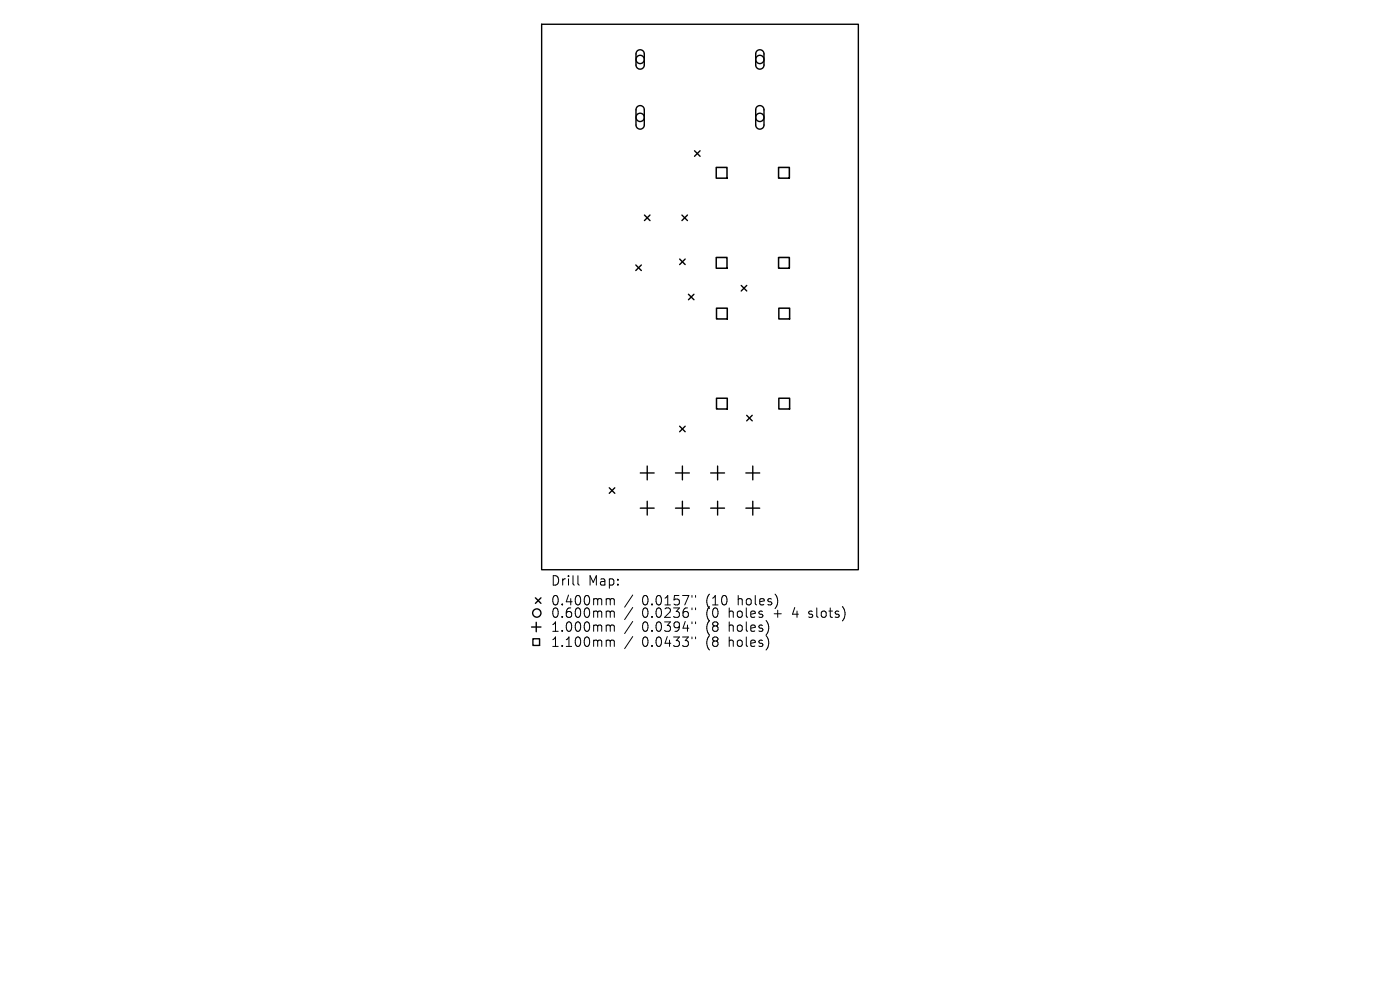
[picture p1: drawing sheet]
<svg xmlns="http://www.w3.org/2000/svg" width="297mm" height="210mm" viewBox="0 0 297 210" stroke-linecap="round" stroke-linejoin="round" font-family="sans-serif">
<defs><g id="words">
<g font-size="2.8">
<text x="116.8" y="124.5">Drill</text>
<text x="124.8" y="124.5">Map:</text>
<text x="116.8" y="128.7">0.400mm</text>
<text x="116.8" y="131.3">0.600mm</text>
<text x="136.2" y="128.7">0.0157&quot;</text>
<text x="136.2" y="131.3">0.0236&quot;</text>
<text x="149.9" y="128.7">(10</text>
<text x="149.9" y="131.3">(0</text>
<text x="154.9" y="131.3">holes</text>
<text x="156.8" y="128.7">holes)</text>
<text x="164.6" y="131.3">+</text>
<text x="168.8" y="131.3">4</text>
<text x="172.4" y="131.3">slots)</text>
<text x="116.8" y="134.3">1.000mm</text>
<text x="116.8" y="137.5">1.100mm</text>
<text x="136.2" y="134.3">0.0394&quot;</text>
<text x="136.2" y="137.5">0.0433&quot;</text>
<text x="149.9" y="134.3">(8</text>
<text x="149.9" y="137.5">(8</text>
<text x="154.9" y="134.3">holes)</text>
<text x="154.9" y="137.5">holes)</text>
</g>
</g></defs>
<g fill="none" stroke="#000" stroke-width=".29">
<path d="M114.9 5.1h67.2v115.8h-67.2zM135.2 10.8a.88 .88 0 0 1 .9-.2 .88 .88 0 0 1 .6 .8v2.4a.88 .88 0 0 1-.9 .9 .88 .88 0 0 1-.9-.9v-2.4zM160.6 10.8a.88 .88 0 0 1 .9-.2 .88 .88 0 0 1 .6 .8v2.4a.88 .88 0 0 1-.9 .9 .88 .88 0 0 1-.9-.9v-2.4zM135.2 22.7a.88 .88 0 0 1 .9-.2 .88 .88 0 0 1 .6 .8v3.2a.88 .88 0 0 1-.9 .9 .88 .88 0 0 1-.9-.9v-3.3zM147.3 32l1.2 1.2M148.5 32l-1.2 1.2M160.6 22.7a.88 .88 0 0 1 .9-.2 .88 .88 0 0 1 .6 .8v3.2a.88 .88 0 0 1-.9 .9 .88 .88 0 0 1-.9-.9v-3.3zM134.9 56.2l1.2 1.2M136.1 56.2l-1.2 1.2M136.7 45.6l1.2 1.2M137.9 45.6l-1.2 1.2M144.2 54.9l1.2 1.2"/>
<path d="M144.7 45.6l1.1 1.2M145.4 54.9l-1.2 1.2M145.8 45.6l-1.1 1.2M146 62.4l1.2 1.2M147.2 62.4l-1.2 1.2M157.2 60.5l1.2 1.2M158.4 60.5l-1.2 1.2M137.3 98.9v2.9M144.2 90.4l1.2 1.2M144.8 98.9v2.9M145.4 90.4l-1.2 1.2M152.2 98.9v2.9"/>
<path d="M158.4 88.1l1.2 1.2M159.6 88.1l-1.2 1.2M159.7 98.9v2.9M129.3 103.5l1.1 1.1M130.4 103.5l-1.1 1.1M135.8 100.3h3M135.8 107.8h3M137.3 106.3v3M143.3 100.3h2.9M143.3 107.8h2.9M144.8 106.3v3M150.8 100.3h2.9"/>
<path d="M150.8 107.8h2.9M152.2 106.3v3M158.2 100.3h3M158.2 107.8h3M159.7 106.3v3M112.8 133h2M113.1 135.5h1.4v1.4h-1.4zM113.6 126.8l1.2 1.2M113.8 132v2M114.8 126.8l-1.2 1.2"/>
<circle cx="135.8" cy="12.6" r=".88"/>
<circle cx="161.2" cy="12.6" r=".88"/>
<circle cx="135.8" cy="24.9" r=".88"/>
<circle cx="161.2" cy="24.9" r=".88"/>
<circle cx="113.9" cy="130" r=".88"/>
</g>
<path d="M151.9 35.5h2.3v2.3h-2.3zM165.2 35.5h2.3v2.3h-2.3zM151.9 54.6h2.3v2.3h-2.3zM165.2 54.6h2.3v2.3h-2.3zM152 65.4h2.3v2.3h-2.3zM165.2 65.4h2.3v2.3h-2.3zM152 84.5h2.3v2.3h-2.3zM165.2 84.5h2.3v2.3h-2.3z" fill="none" stroke="#000" stroke-width=".32"/>
<g fill="none" stroke="#000" stroke-width=".21">
<path d="M122.6 122.1v1.7l.3 .3M128.9 127l.5 .1 .1 .2M128.9 129.6h.3l.3 .3M128.9 132.6h.3l.3 .3M128.9 135.8l.5 .1 .1 .2M129.5 127.3l.2-.3 .5 .1 .1 1.2M129.5 127.3v1M129.5 129.9v1.1M129.5 132.9v1M129.5 136.1v1M129.5 129.9l.2-.3 .5 .1 .1 1.3M129.5 132.9l.2-.3 .5 .1 .1 1.2"/>
<path d="M129.5 136.1l.2-.3 .5 .1 .1 1.2M134.2 126.2l-1.7 2.6M134.2 128.9l-1.7 2.5M134.2 131.8l-1.7 2.6M134.2 135l-1.7 2.6M146.8 126.3v.4M146.8 129v.3M146.8 131.9v.4M146.8 135.1v.4M147.6 126.3v.4M147.6 129v.3M147.6 131.9v.4"/>
<path d="M147.6 135.1v.4M171.6 130.9l.1 .1M171.7 129.7v.5"/>
</g>
<use href="#words"/>
</svg>
